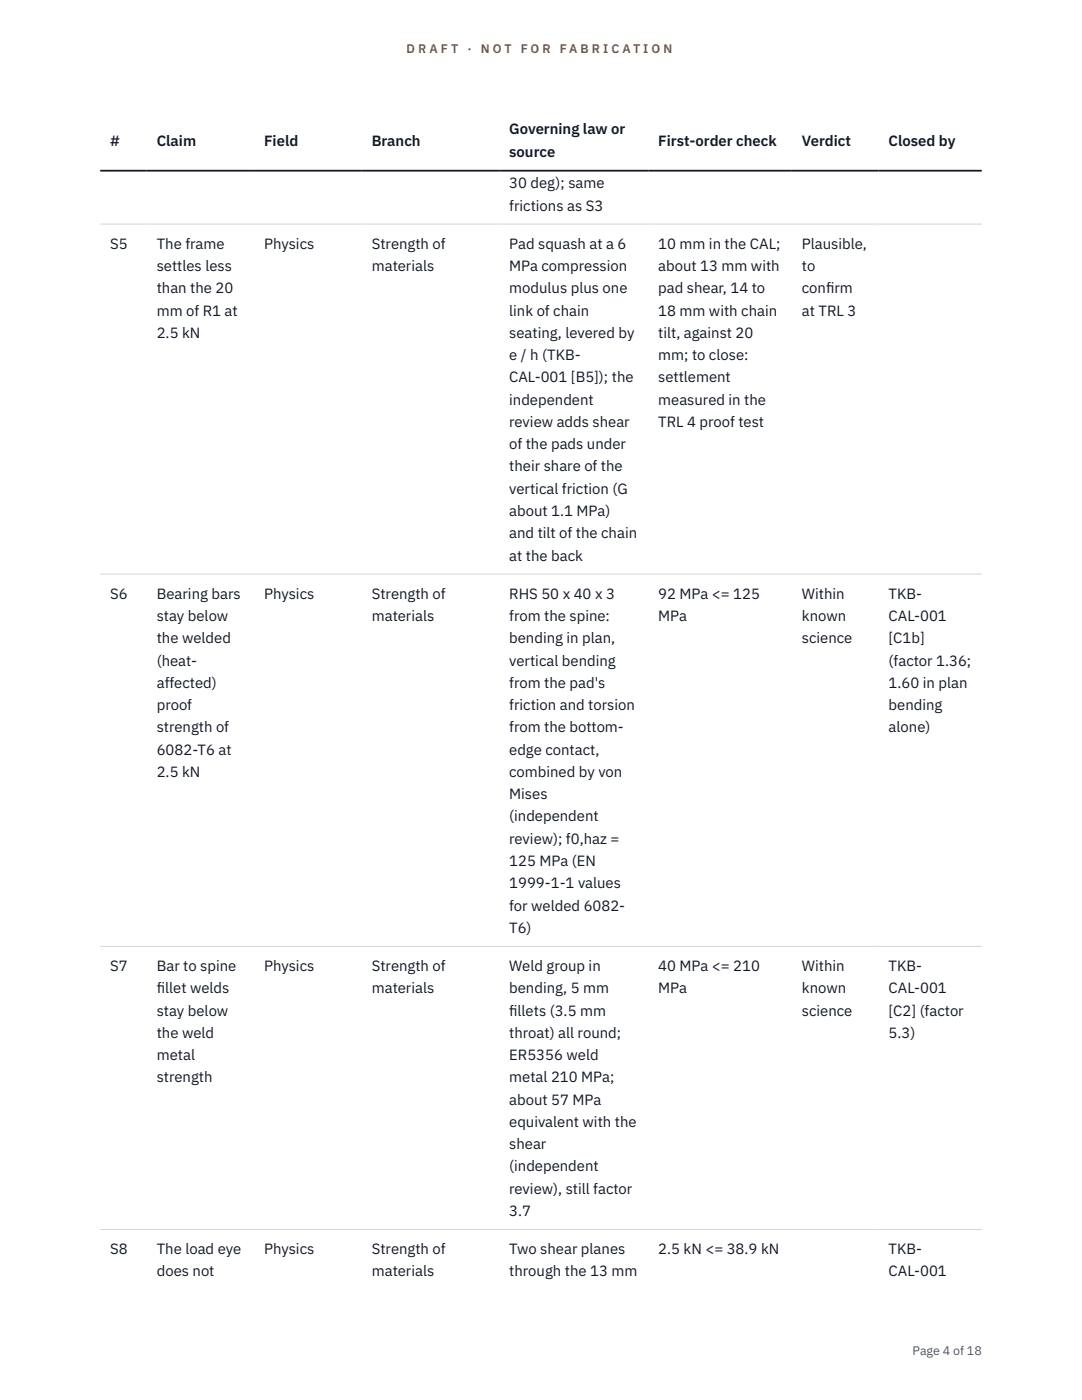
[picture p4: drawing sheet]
<svg xmlns="http://www.w3.org/2000/svg" width="216mm" height="279mm" viewBox="0 0 216 279" stroke-linecap="round" stroke-linejoin="round" font-family="sans-serif">
<defs><g id="words">
<g font-size="3" fill="#111827">
<text x="22" y="29.1">#</text>
<text x="31.3" y="29.1">Claim</text>
<text x="52.7" y="29.1">Field</text>
<text x="74.2" y="29.1">Branch</text>
<text x="101.6" y="26.8">Governing law or</text>
<text x="131.3" y="29.1">First-order check</text>
<text x="160" y="29.1">Verdict</text>
<text x="177.3" y="29.1">Closed by</text>
<text x="101.6" y="31.3">source</text>
<text x="101.6" y="37.6">30 deg); same</text>
<text x="101.6" y="42">frictions as S3</text>
<text x="22" y="49.6">S5</text>
<text x="31.3" y="49.6">The frame</text>
<text x="52.7" y="49.6">Physics</text>
<text x="74.2" y="49.6">Strength of</text>
<text x="101.6" y="49.6">Pad squash at a 6</text>
<text x="131.3" y="49.6">10 mm in the CAL;</text>
<text x="160" y="49.6">Plausible,</text>
<text x="31.3" y="54.1">settles less</text>
<text x="31.3" y="58.5">than the 20</text>
<text x="74.2" y="54.1">materials</text>
<text x="101.6" y="54.1">MPa compression</text>
<text x="101.6" y="58.5">modulus plus one</text>
<text x="131.3" y="54.1">about 13 mm with</text>
<text x="131.3" y="58.5">pad shear, 14 to</text>
<text x="160" y="54.1">to</text>
<text x="160" y="58.5">conf</text>
<text x="164.8" y="58.5">irm</text>
<text x="31.3" y="63">mm of R1 at</text>
<text x="101.6" y="63">link of chain</text>
<text x="131.3" y="63">18 mm with chain</text>
<text x="160" y="63">at TRL 3</text>
<text x="31.3" y="67.4">2.5 kN</text>
<text x="101.6" y="67.4">seating, levered by</text>
<text x="101.6" y="71.9">e / h (TKB-</text>
<text x="131.3" y="67.4">tilt, against 20</text>
<text x="131.3" y="71.9">mm; to close:</text>
<text x="101.6" y="76.3">CAL-001 [B5]); the</text>
<text x="131.3" y="76.3">settlement</text>
<text x="101.6" y="80.8">independent</text>
<text x="131.3" y="80.8">measured in the</text>
<text x="101.6" y="85.2">review adds shear</text>
<text x="101.6" y="89.6">of the pads under</text>
<text x="131.3" y="85.2">TRL 4 proof test</text>
<text x="101.6" y="94.1">their share of the</text>
<text x="101.6" y="98.5">vertical friction (G</text>
<text x="101.6" y="103">about 1.1 MPa)</text>
<text x="101.6" y="107.4">and tilt of the chain</text>
<text x="101.6" y="111.9">at the back</text>
<text x="22" y="119.5">S6</text>
<text x="31.3" y="119.5">Bearing bars</text>
<text x="52.7" y="119.5">Physics</text>
<text x="74.2" y="119.5">Strength of</text>
<text x="101.6" y="119.5">RHS 50 x 40 x 3</text>
<text x="131.3" y="119.5">92 MPa &lt;= 125</text>
<text x="160" y="119.5">Within</text>
<text x="177.3" y="119.5">TKB-</text>
<text x="31.3" y="123.9">stay below</text>
<text x="74.2" y="123.9">materials</text>
<text x="101.6" y="123.9">from the spine:</text>
<text x="131.3" y="123.9">MPa</text>
<text x="160" y="123.9">known</text>
<text x="177.3" y="123.9">CAL-001</text>
<text x="31.3" y="128.4">the welded</text>
<text x="101.6" y="128.4">bending in plan,</text>
<text x="160" y="128.4">science</text>
<text x="177.3" y="128.4">[C1b]</text>
<text x="31.3" y="132.8">(heat-</text>
<text x="31.3" y="137.3">affected)</text>
<text x="101.6" y="132.8">vertical bending</text>
<text x="101.6" y="137.3">from the pad's</text>
<text x="177.3" y="132.8">(factor 1.36;</text>
<text x="177.3" y="137.3">1.60 in plan</text>
<text x="31.3" y="141.7">proof</text>
<text x="101.6" y="141.7">friction and torsion</text>
<text x="177.3" y="141.7">bending</text>
<text x="31.3" y="146.2">strength of</text>
<text x="101.6" y="146.2">from the bottom-</text>
<text x="177.3" y="146.2">alone)</text>
<text x="31.3" y="150.6">6082-T6 at</text>
<text x="31.3" y="155.1">2.5 kN</text>
<text x="101.6" y="150.6">edge contact,</text>
<text x="101.6" y="155.1">combined by von</text>
<text x="101.6" y="159.5">Mises</text>
<text x="101.6" y="163.9">(independent</text>
<text x="101.6" y="168.4">review); f0,haz =</text>
<text x="101.6" y="172.8">125 MPa (EN</text>
<text x="101.6" y="177.3">1999-1-1 values</text>
<text x="101.6" y="181.7">for welded 6082-</text>
<text x="101.6" y="186.2">T6)</text>
<text x="22" y="193.8">S7</text>
<text x="31.3" y="193.8">Bar to spine</text>
<text x="52.7" y="193.8">Physics</text>
<text x="74.2" y="193.8">Strength of</text>
<text x="101.6" y="193.8">Weld group in</text>
<text x="131.3" y="193.8">40 MPa &lt;= 210</text>
<text x="160" y="193.8">Within</text>
<text x="177.3" y="193.8">TKB-</text>
<text x="31.3" y="198.2">f</text>
<text x="31.3" y="198.2">illet welds</text>
<text x="31.3" y="202.7">stay below</text>
<text x="74.2" y="198.2">materials</text>
<text x="101.6" y="198.2">bending, 5 mm</text>
<text x="101.6" y="202.7">f</text>
<text x="101.6" y="202.7">illets (3.5 mm</text>
<text x="131.3" y="198.2">MPa</text>
<text x="160" y="198.2">known</text>
<text x="160" y="202.7">science</text>
<text x="177.3" y="198.2">CAL-001</text>
<text x="177.3" y="202.7">[C2] (factor</text>
<text x="31.3" y="207.1">the weld</text>
<text x="101.6" y="207.1">throat) all round;</text>
<text x="177.3" y="207.1">5.3)</text>
<text x="31.3" y="211.6">metal</text>
<text x="101.6" y="211.6">ER5356 weld</text>
<text x="31.3" y="216">strength</text>
<text x="101.6" y="216">metal 210 MPa;</text>
<text x="101.6" y="220.5">about 57 MPa</text>
<text x="101.6" y="224.9">equivalent with the</text>
<text x="101.6" y="229.4">shear</text>
<text x="101.6" y="233.8">(independent</text>
<text x="101.6" y="238.2">review), still factor</text>
<text x="101.6" y="242.7">3.7</text>
<text x="22" y="250.3">S8</text>
<text x="31.3" y="250.3">The load eye</text>
<text x="52.7" y="250.3">Physics</text>
<text x="74.2" y="250.3">Strength of</text>
<text x="101.6" y="250.3">Two shear planes</text>
<text x="131.3" y="250.3">2.5 kN &lt;= 38.9 kN</text>
<text x="177.3" y="250.3">TKB-</text>
<text x="31.3" y="254.8">does not</text>
<text x="74.2" y="254.8">materials</text>
<text x="101.6" y="254.8">through the 13 mm</text>
<text x="177.3" y="254.8">CAL-001</text>
</g>
<g font-size="2.5" fill="#b45309">
<text x="81.1" y="10.5">D R A F T</text>
<text x="93.3" y="10.5">·</text>
<text x="95.9" y="10.5">N O T</text>
<text x="103.9" y="10.5">F O R</text>
<text x="111.7" y="10.5">F A B R I C A T I O N</text>
</g>
<text font-size="2.5" fill="#4b5563" x="182.1" y="270.3">Page 4 of 18</text>
</g></defs>
<path d="M20 44.7h175.9M20 114.6h175.9M20 188.9h175.9M20 245.4h175.9" fill="none" stroke="#d1d5db" stroke-width=".2"/>
<path d="M20 34.1h175.9" fill="none" stroke="#111827" stroke-width=".35"/>
<use href="#words"/>
</svg>
